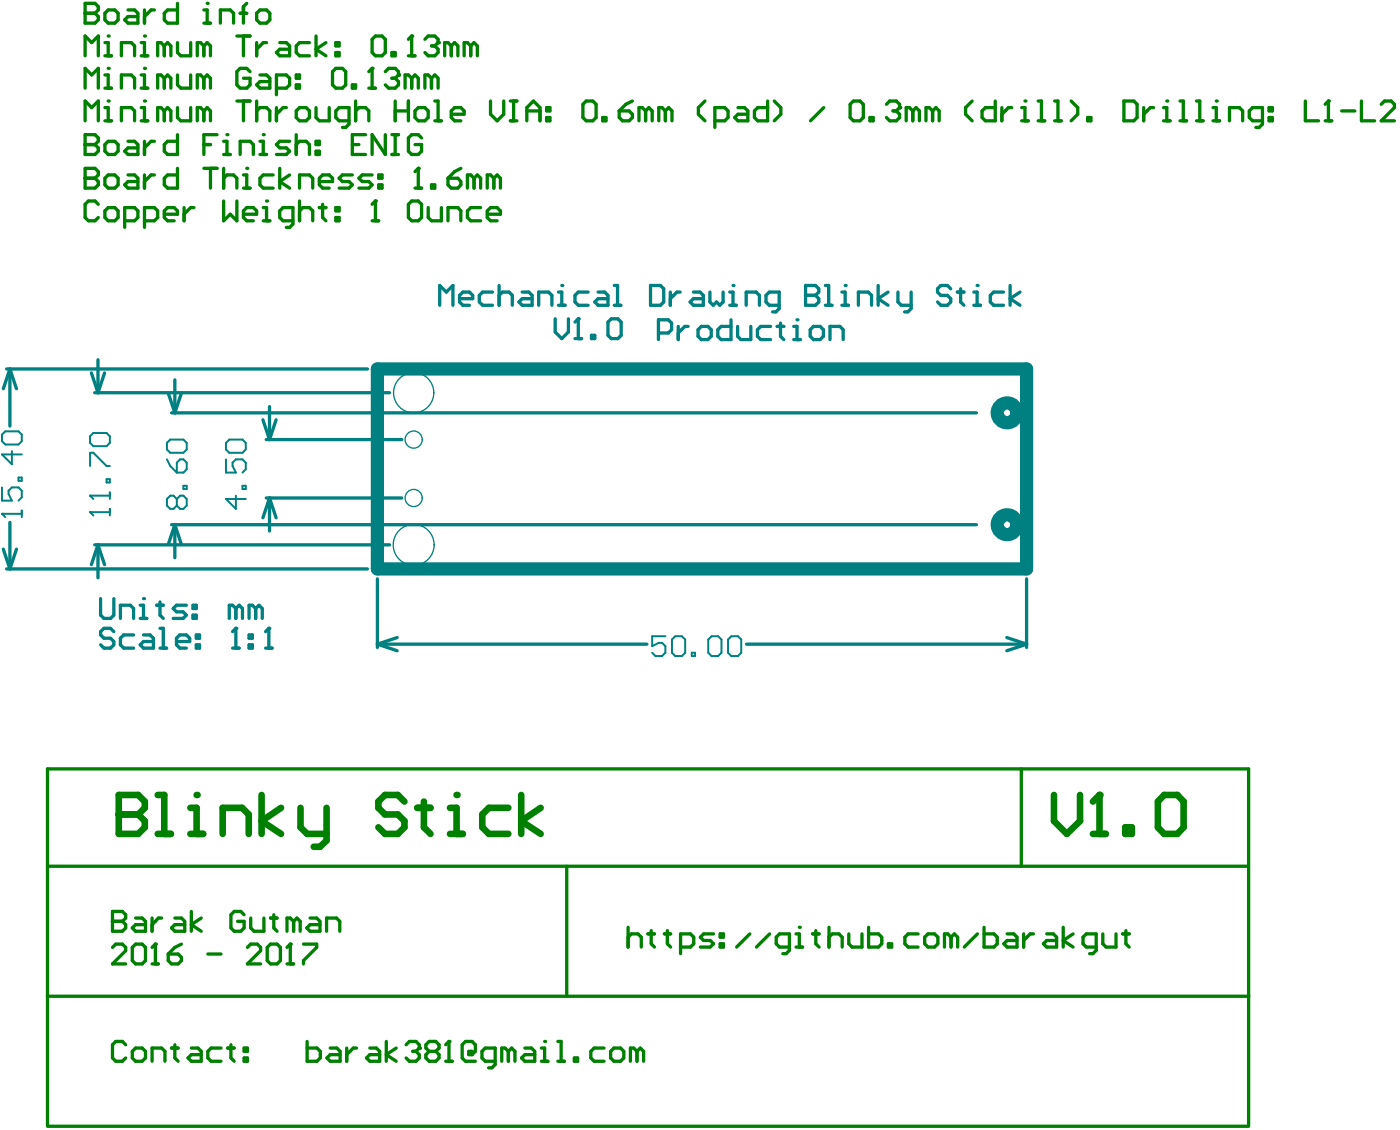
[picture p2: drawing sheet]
<svg xmlns="http://www.w3.org/2000/svg" width="358mm" height="289mm" viewBox="0 0 358 289" stroke-linecap="round" stroke-linejoin="round" font-family="sans-serif">
<g fill="none" stroke="#008000" stroke-width=".85">
<path d="M261.5 196.8v25M12.2 221.8h307.5M28.8 233.3v5.1h2.5l.9-.8v-.9l-.9-.8h-2.5M145.1 221.8v33.2M12.2 255h307.5M32.2 267.5l-.9-.9h-1.7l-.8 .9v3.3l.8 .9h1.7l.9-.9M34.7 268.3h1.7l.8 .8v1.7l-.8 .9h-1.7l-.8-.9v-1.7zM38.9 271.7v-3.4h2.5l.8 .8v2.6M43.9 268.3h1.7M44.8 267.5v3.3l.8 .9M49 268.3h1.7l.8 .8v2.6h-2.5l-.9-.9 .9-.8h2.5M56.6 268.3h-2.5l-.9 .8v1.7l.9 .9h2.5"/>
<path d="M58.3 268.3h1.7M59.1 267.5v3.3l.9 .9M62.5 270.8h.8v.9h-.8zM62.5 268.3h.8v.8h-.8zM12.2 288.1v-91.3h307.5v91.3M12.2 288.3h307.5"/>
</g>
<circle cx="28.8" cy="235.9" r=".42" fill="#008000"/>
<g fill="none" stroke="#008000" stroke-width=".85">
<path d="M28.8 233.3h2.5l.9 .9v.8l-.9 .9h-2.5M34.7 235h1.7l.8 .9v2.5h-2.5l-.8-.8 .8-.9h2.5M38.9 235v3.4M41.4 235h-.9l-1.6 1.7M44.8 235h1.7l.8 .9v2.5h-2.5l-.9-.8 .9-.9h2.5M49 233.3v5.1M51.5 235l-2.5 1.7 2.5 1.7M62.5 234.2l-.8-.9h-1.7l-.9 .9v3.4l.9 .8h1.7l.8-.8v-1.7h-1.7M64.2 235v2.6l.8 .8h2.6v-3.4M69.3 235h1.6M70.1 234.2v3.4l.8 .8M75.2 235.9l-.9-.9h-.8v3.4"/>
<path d="M75.2 235.9v2.5M75.2 235.9l.8-.9 .9 .9v2.5M79.4 235h1.7l.8 .9v2.5h-2.5l-.9-.8 .9-.9h2.5M83.6 238.4v-3.4h2.5l.9 .9v2.5"/>
</g>
<path d="M269.8 203.5v6.7l3.3 3.3 3.4-3.3v-6.7M279.8 213.5h3.3M281.5 203.5v10" fill="none" stroke="#008000" stroke-width="1.7"/>
<circle cx="281.5" cy="203.5" r=".85" fill="#008000"/>
<path d="M281.5 203.5l-1.7 1.7M288.1 211.8h1.7v1.7h-1.7zM298 203.5h3.4l1.6 1.7v6.6l-1.6 1.7h-3.4l-1.6-1.7v-6.6z" fill="none" stroke="#008000" stroke-width="1.7"/>
<path d="M28.8 242.5l.8-.8h1.7l.9 .8v.9l-3.4 3.4h3.4M34.7 241.7h1.7l.8 .8v3.4l-.8 .9h-1.7l-.8-.9v-3.4zM38.9 246.8h1.6M39.8 241.7v5.1" fill="none" stroke="#008000" stroke-width=".85"/>
<circle cx="39.8" cy="241.7" r=".42" fill="#008000"/>
<path d="M39.8 241.7l-.9 .8M43.1 244.2h2.5l.9 .9v.8l-.9 .9h-1.7l-.8-.9zM46.5 241.7l-1.7 .8-1.7 1.7M53.2 244.2h3.4M63.3 242.5l.9-.8h1.7l.8 .8v.9l-3.4 3.4h3.4M69.3 241.7h1.6l.9 .8v3.4l-.9 .9h-1.6l-.9-.9v-3.4zM73.5 246.8h1.7M74.3 241.7v5.1" fill="none" stroke="#008000" stroke-width=".85"/>
<circle cx="74.3" cy="241.7" r=".42" fill="#008000"/>
<path d="M21.8 .9v5h2.5l.9-.8v-.9l-.9-.8h-2.5M74.3 241.7l-.8 .8M77.7 241.7h3.4v.8l-3.4 3.4v.9" fill="none" stroke="#008000" stroke-width=".85"/>
<circle cx="21.8" cy="3.4" r=".42" fill="#008000"/>
<path d="M21.8 .9h2.5l.9 .8v.8l-.9 .9h-2.5M27.7 2.5h1.7l.8 .9v1.7l-.8 .8h-1.7l-.8-.8v-1.7zM32.8 2.5h1.7l.8 .9v2.5h-2.5l-.9-.8 .9-.9h2.5M37 2.5v3.4M39.5 2.5h-.8l-1.7 1.7M45.4 .9v5h-2.5l-.8-.8v-1.7l.8-.9h2.5M52.2 5.9h1.7M52.2 2.5h.8v3.4" fill="none" stroke="#008000" stroke-width=".85"/>
<circle cx="53" cy=".9" r=".42" fill="#008000"/>
<path d="M56.4 5.9v-3.4h2.6l.8 .9v2.5M61.5 3.4h1.7M63.2 .9l-.9 .8v4.2M66.6 2.5h1.6l.9 .9v1.7l-.9 .8h-1.6l-.9-.8v-1.7z" fill="none" stroke="#008000" stroke-width=".85"/>
<path d="M30.4 203.5v10h5l1.7-1.7v-1.6l-1.7-1.7h-5" fill="none" stroke="#008000" stroke-width="1.7"/>
<circle cx="30.4" cy="208.5" r=".85" fill="#008000"/>
<path d="M30.4 203.5h5l1.7 1.7v1.6l-1.7 1.7h-5M40.4 203.5h1.7v10M40.4 213.5h3.3M48.7 213.5h3.3M48.7 206.8h1.6v6.7" fill="none" stroke="#008000" stroke-width="1.7"/>
<circle cx="50.3" cy="203.5" r=".85" fill="#008000"/>
<path d="M57 213.5v-6.7h5l1.7 1.7v5M67 203.5v10M72 206.8l-5 3.4 5 3.3M76.9 206.8v5l1.7 1.7h5M83.6 206.8v8.4l-1.7 1.6h-1.6M103.5 205.2l-1.6-1.7h-3.3l-1.7 1.7v1.6l1.7 1.7h3.3l1.6 1.7v1.6l-1.6 1.7h-3.3l-1.7-1.7M106.8 206.8h3.4M108.5 205.2v6.6l1.7 1.7M115.2 206.8h1.7v6.7M115.2 213.5h3.3" fill="none" stroke="#008000" stroke-width="1.7"/>
<circle cx="116.9" cy="203.5" r=".85" fill="#008000"/>
<path d="M130.1 206.8h-4.9l-1.7 1.7v3.3l1.7 1.7h4.9M133.4 203.5v10M138.4 206.8l-5 3.4 5 3.3" fill="none" stroke="#008000" stroke-width="1.7"/>
<path d="M21.8 43.1v5.1h2.5l.9-.9v-.8l-.9-.9h-2.5" fill="none" stroke="#008000" stroke-width=".85"/>
<circle cx="21.8" cy="45.6" r=".42" fill="#008000"/>
<path d="M21.8 43.1h2.5l.9 .8v.9l-.9 .8h-2.5M27.7 44.8h1.7l.8 .8v1.7l-.8 .9h-1.7l-.8-.9v-1.7zM32.8 44.8h1.7l.8 .8v2.6h-2.5l-.9-.9 .9-.8h2.5M37 44.8v3.4M39.5 44.8h-.8l-1.7 1.7M45.4 43.1v5.1h-2.5l-.8-.9v-1.7l.8-.8h2.5M52.2 43.1h3.4M53.9 43.1v5.1M57.3 45.6l.8-.8h1.7l.8 .8v2.6M57.3 43.1v5.1M62.3 48.2h1.7M62.3 44.8h.9v3.4" fill="none" stroke="#008000" stroke-width=".85"/>
<circle cx="63.2" cy="43.1" r=".42" fill="#008000"/>
<path d="M69.9 44.8h-2.5l-.8 .8v1.7l.8 .9h2.5M71.6 43.1v5.1M74.2 44.8l-2.6 1.7 2.6 1.7M76.7 48.2v-3.4h2.5l.9 .8v2.6M81.8 46.5h3.3v-.9l-.8-.8h-1.7l-.8 .8v1.7l.8 .9h1.7M90.2 44.8h-2.5l-.9 .8 .9 .9h1.7l.8 .8-.8 .9h-2.6M95.3 44.8h-2.6l-.8 .8 .8 .9h1.7l.9 .8-.9 .9h-2.5M97 44.8h.8v.8h-.8zM97 47.3h.8v.9h-.8zM106.2 48.2h1.7M107.1 43.1v5.1" fill="none" stroke="#008000" stroke-width=".85"/>
<circle cx="107.1" cy="43.1" r=".42" fill="#008000"/>
<path d="M21.8 34.5v5h2.5l.9-.8v-.8l-.9-.9h-2.5M107.1 43.1l-.9 .8M110.5 47.3h.8v.9h-.8zM114.7 45.6h2.5l.8 .9v.8l-.8 .9h-1.7l-.8-.9zM118 43.1l-1.6 .8-1.7 1.7M121.4 45.6l-.9-.8h-.8v3.4M121.4 45.6v2.6M121.4 45.6l.8-.8 .9 .8v2.6M126.4 45.6l-.8-.8h-.9v3.4M126.4 45.6v2.6M126.4 45.6l.9-.8 .8 .8v2.6" fill="none" stroke="#008000" stroke-width=".85"/>
<circle cx="21.8" cy="37" r=".42" fill="#008000"/>
<path d="M21.8 34.5h2.5l.9 .8v.9l-.9 .8h-2.5M27.7 36.2h1.7l.8 .8v1.7l-.8 .8h-1.7l-.8-.8v-1.7zM32.8 36.2h1.7l.8 .8v2.5h-2.5l-.9-.8 .9-.8h2.5M37 36.2v3.3M39.5 36.2h-.8l-1.7 1.7M45.4 34.5v5h-2.5l-.8-.8v-1.7l.8-.8h2.5M52.2 37h1.7M55.6 34.5h-3.4v5M57.3 39.5h1.7M57.3 36.2h.8v3.3" fill="none" stroke="#008000" stroke-width=".85"/>
<circle cx="58.1" cy="34.5" r=".42" fill="#008000"/>
<path d="M61.5 39.5v-3.3h2.5l.9 .8v2.5M66.6 36.2h.8v3.3M66.6 39.5h1.6" fill="none" stroke="#008000" stroke-width=".85"/>
<circle cx="67.4" cy="34.5" r=".42" fill="#008000"/>
<g fill="none" stroke="#008000" stroke-width=".85">
<path d="M26.9 19.2h.8v3.4M21.8 22.6v-5.1l1.7 1.7 1.7-1.7v5.1M26.9 22.6h1.6M74.2 36.2h-2.6l-.8 .8 .8 .9h1.7l.9 .8-.9 .8h-2.5M75.8 37l.9-.8h1.7l.8 .8v2.5M75.8 34.5v5M80.9 38.7h.9v.8h-.9zM80.9 36.2h.9v.8h-.9zM90.2 37h1.7M93.6 34.5h-3.4v5h3.4M98.6 34.5v5l-3.3-5v5M100.3 39.5h1.7"/>
<path d="M100.3 34.5h1.7M101.2 34.5v5M107.9 35.3l-.8-.8h-1.7l-.8 .8v3.4l.8 .8h1.7l.8-.8v-1.7h-1.7"/>
</g>
<circle cx="27.7" cy="17.5" r=".42" fill="#008000"/>
<path d="M36.1 19.2h.9v3.4M31.1 22.6v-3.4h2.5l.9 .8v2.6M36.1 22.6h1.7" fill="none" stroke="#008000" stroke-width=".85"/>
<circle cx="37" cy="17.5" r=".42" fill="#008000"/>
<g fill="none" stroke="#008000" stroke-width=".85">
<path d="M45.4 19.2v2.5l.9 .9h2.5v-3.4M64 18.3l-.8-.8h-1.7l-.9 .8v3.4l.9 .9h1.7l.8-.9v-1.7h-1.7M66.6 19.2h1.6l.9 .8v2.6h-2.5l-.9-.9 .9-.8h2.5M75.8 19.2h.9v.8h-.9zM86 17.5h1.7l.8 .8v3.4l-.8 .9h-1.7l-.9-.9v-3.4zM95.3 17.5v5.1M42.1 20l-.9-.8h-.8v3.4M42.1 20v2.6M42.1 20l.8-.8 .8 .8v2.6M52.2 20l-.9-.8h-.8v3.4M52.2 20v2.6M52.2 20l.8-.8 .9 .8v2.6"/>
<path d="M70.8 22.6h2.5l.9-.9v-1.7l-.9-.8h-2.5v5.1M75.8 21.7h.9v.9h-.9zM90.2 21.7h.8v.9h-.8zM94.4 22.6h1.7"/>
</g>
<circle cx="95.3" cy="17.5" r=".42" fill="#008000"/>
<path d="M95.3 17.5l-.9 .8M98.6 18.3l.9-.8h1.7l.8 .8v.9" fill="none" stroke="#008000" stroke-width=".85"/>
<circle cx="102" cy="19.2" r=".42" fill="#008000"/>
<path d="M21.8 14.3v-5.1l1.7 1.7 1.7-1.7v5.1M26.9 14.3h1.6M26.9 10.9h.8v3.4M102 19.2l-.8 .8M100.3 20h.9M101.2 20l.8 .9v.8l-.8 .9h-1.7l-.9-.9M105.4 20l-.8-.8h-.9v3.4M105.4 20v2.6M105.4 20l.8-.8 .9 .8v2.6M110.5 20l-.9-.8h-.8v3.4M110.5 20v2.6M110.5 20l.8-.8 .9 .8v2.6" fill="none" stroke="#008000" stroke-width=".85"/>
<circle cx="27.7" cy="9.2" r=".42" fill="#008000"/>
<path d="M31.1 14.3v-3.4h2.5l.9 .9v2.5M36.1 10.9h.9v3.4M36.1 14.3h1.7" fill="none" stroke="#008000" stroke-width=".85"/>
<circle cx="37" cy="9.2" r=".42" fill="#008000"/>
<g fill="none" stroke="#008000" stroke-width=".85">
<path d="M42.1 11.8l-.9-.9h-.8v3.4M42.1 11.8v2.5M42.1 11.8l.8-.9 .8 .9v2.5M45.4 10.9v2.5l.9 .9h2.5v-3.4M52.2 11.8l-.9-.9h-.8v3.4M52.2 11.8v2.5M52.2 11.8l.8-.9 .9 .9v2.5M60.6 9.2h3.4M62.3 9.2v5.1M65.7 10.9v3.4M68.2 10.9h-.8l-1.7 1.7M71.6 10.9h1.7l.9 .9v2.5h-2.6l-.8-.9 .8-.8h2.6"/>
<path d="M79.2 10.9h-2.5l-.9 .9v1.6l.9 .9h2.5M80.9 9.2v5.1M83.4 10.9l-2.5 1.7 2.5 1.7M86 10.9h.8v.9h-.8zM86 13.4h.8v.9h-.8zM96.1 9.2h1.7l.8 .9v3.3l-.8 .9h-1.7l-.8-.9v-3.3zM100.3 13.4h.9v.9h-.9zM104.6 14.3h1.6M105.4 9.2v5.1"/>
</g>
<circle cx="105.4" cy="9.2" r=".42" fill="#008000"/>
<path d="M105.4 9.2l-.8 .9M108.8 10.1l.8-.9h1.7l.9 .9v.8" fill="none" stroke="#008000" stroke-width=".85"/>
<circle cx="112.2" cy="10.9" r=".42" fill="#008000"/>
<g fill="none" stroke="#008000" stroke-width=".85">
<path d="M110.5 11.8h.8M111.3 11.8l.9 .8v.8l-.9 .9h-1.7l-.8-.9M112.2 10.9l-.9 .9M115.5 11.8l-.8-.9h-.9v3.4M115.5 11.8v2.5M115.5 11.8l.9-.9 .8 .9v2.5M120.5 11.8l-.8-.9h-.9v3.4M120.5 11.8v2.5M120.5 11.8l.9-.9 .8 .9v2.5M78.6 266.6v5.1h2.6l.8-.9v-1.7l-.8-.8h-2.6M84.5 268.3h1.7l.9 .8v2.6h-2.6l-.8-.9 .8-.8h2.6M88.8 268.3v3.4"/>
<path d="M91.3 268.3h-.8l-1.7 1.7M94.7 268.3h1.7l.8 .8v2.6h-2.5l-.9-.9 .9-.8h2.5M98.9 266.6v5.1M101.4 268.3l-2.5 1.7 2.5 1.7M104 267.5l.8-.9h1.7l.8 .9v.8"/>
</g>
<circle cx="107.3" cy="268.3" r=".42" fill="#008000"/>
<path d="M105.7 269.1h.8M106.5 269.1l.8 .9v.8l-.8 .9h-1.7l-.8-.9M107.3 268.3l-.8 .8M109.9 269.1h1.7M109.9 269.1l-.9 .9v.8l.9 .9h1.7l.8-.9v-.8l-.8-.9M109.9 269.1l-.9-.8v-.8l.9-.9h1.7l.8 .9v.8l-.8 .8M114.1 271.7h1.7M114.9 266.6v5.1" fill="none" stroke="#008000" stroke-width=".85"/>
<circle cx="114.9" cy="266.6" r=".42" fill="#008000"/>
<path d="M114.9 266.6l-.8 .9M120 269.1h.9v.9h-.9zM120.9 270l.8-.9v-1.6l-.8-.9h-1.7l-.9 .9v3.3l.9 .9h2.5M126.8 271.7h-2.6l-.8-.9v-1.7l.8-.8h2.6v4.2l-.9 .9h-.8M130.1 269.1l.9-.8 .8 .8v2.6M130.1 269.1l-.8-.8h-.8v3.4M130.1 269.1v2.6M134.4 268.3h1.7l.8 .8v2.6h-2.5l-.9-.9 .9-.8h2.5M138.6 271.7h1.7M138.6 268.3h.8v3.4" fill="none" stroke="#008000" stroke-width=".85"/>
<circle cx="139.4" cy="266.6" r=".42" fill="#008000"/>
<g fill="none" stroke="#008000" stroke-width=".85">
<path d="M25.2 52.3l-.9-.8h-1.7l-.8 .8v3.4l.8 .8h1.7l.9-.8M27.7 53.1h1.7l.8 .9v1.7l-.8 .8h-1.7l-.8-.8v-1.7zM31.9 56.5h2.6l.8-.8v-1.7l-.8-.9h-2.6v5.1M37 56.5h2.5l.9-.8v-1.7l-.9-.9h-2.5v5.1M42.1 54.8h3.3v-.8l-.8-.9h-1.7l-.8 .9v1.7l.8 .8h1.7M47.1 53.1v3.4M49.7 53.1h-.9l-1.7 1.7M57.3 51.5v5l1.7-1.7 1.6 1.7v-5M62.3 54.8h3.4v-.8l-.8-.9h-1.7l-.9 .9v1.7l.9 .8h1.7M67.4 56.5h1.7M67.4 53.1h.8v3.4M142.8 271.7h1.7"/>
<path d="M142.8 266.6h.9v5.1M147 270.8h.9v.9h-.9zM154.6 268.3h-2.5l-.8 .8v1.7l.8 .9h2.5M157.2 268.3h1.7l.8 .8v1.7l-.8 .9h-1.7l-.9-.9v-1.7zM163.1 269.1l-.9-.8h-.8v3.4M163.1 269.1v2.6M163.1 269.1l.8-.8 .9 .8v2.6"/>
</g>
<circle cx="68.2" cy="51.5" r=".42" fill="#008000"/>
<path d="M75 56.5h-2.5l-.9-.8v-1.7l.9-.9h2.5v4.3l-.8 .8h-.9M76.7 54l.8-.9h1.7l.9 .9v2.5M76.7 51.5v5M81.8 53.1h1.6M82.6 52.3v3.4l.8 .8M86 53.1h.8v.9h-.8zM86 55.7h.8v.8h-.8zM95.3 56.5h1.7M96.1 51.5v5" fill="none" stroke="#008000" stroke-width=".85"/>
<circle cx="96.1" cy="51.5" r=".42" fill="#008000"/>
<g fill="none" stroke="#008000" stroke-width=".85">
<path d="M96.1 51.5l-.8 .8M105.4 51.5h1.7l.8 .8v3.4l-.8 .8h-1.7l-.8-.8v-3.4zM109.6 53.1v2.6l.9 .8h2.5v-3.4M114.7 56.5v-3.4h2.5l.8 .9v2.5M123.1 53.1h-2.6l-.8 .9v1.7l.8 .8h2.6M124.7 54.8h3.4v-.8l-.8-.9h-1.7l-.9 .9v1.7l.9 .8h1.7M160.8 237.4v5.1M160.8 239.9l.8-.8h1.7l.9 .8v2.6M165.9 239.1h1.7M166.7 238.2v3.4l.9 .9M170.1 239.1h1.6M170.9 238.2v3.4l.8 .9"/>
<path d="M182.7 239.1h-2.6l-.8 .8 .8 .9h1.7l.9 .8-.9 .9h-2.5M184.4 239.1h.8v.8h-.8zM192 239.1l-3.4 3.4M197 239.1l-3.3 3.4M203.8 239.1h.8v3.4M174.2 242.5h2.6l.8-.9v-1.7l-.8-.8h-2.6v5M184.4 241.6h.8v.9h-.8zM202.1 242.5h-2.5l-.9-.9v-1.7l.9-.8h2.5v4.2l-.8 .8h-.9M203.8 242.5h1.7"/>
</g>
<circle cx="204.6" cy="237.4" r=".42" fill="#008000"/>
<g fill="none" stroke="#008000" stroke-width=".85">
<path d="M21.8 30.9v-5l1.7 1.7 1.7-1.7v5M26.9 30.9h1.6M26.9 27.6h.8v3.3M208 239.1h1.7M208.9 238.2v3.4l.8 .9M212.2 239.9l.9-.8h1.7l.8 .8v2.6M212.2 237.4v5.1M217.3 239.1v2.5l.8 .9h2.6v-3.4M222.4 237.4v5.1h2.5l.8-.9v-1.7l-.8-.8h-2.5M235 239.1h-2.5l-.8 .8v1.7l.8 .9h2.5M237.6 239.1h1.7l.8 .8v1.7l-.8 .9h-1.7l-.9-.9v-1.7zM243.5 239.9l-.9-.8h-.8v3.4"/>
<path d="M243.5 239.9v2.6M243.5 239.9l.8-.8 .9 .8v2.6M250.2 239.1l-3.3 3.4M251.9 237.4v5.1h2.6l.8-.9v-1.7l-.8-.8h-2.6M257.8 239.1h1.7l.9 .8v2.6h-2.6l-.8-.9 .8-.8h2.6M262.1 239.1v3.4M264.6 239.1h-.8l-1.7 1.7M268 239.1h1.7l.8 .8v2.6h-2.5l-.9-.9 .9-.8h2.5M272.2 237.4v5.1M274.7 239.1l-2.5 1.7 2.5 1.7M282.3 239.1v2.5l.9 .9h2.5v-3.4M287.4 239.1h1.7"/>
<path d="M288.2 238.2v3.4l.9 .9M227.4 241.6h.9v.9h-.9zM280.6 242.5h-2.5l-.8-.9v-1.7l.8-.8h2.5v4.2l-.8 .8h-.8"/>
</g>
<circle cx="27.7" cy="25.9" r=".42" fill="#008000"/>
<path d="M31.1 30.9v-3.3h2.5l.9 .8v2.5M36.1 27.6h.9v3.3M36.1 30.9h1.7" fill="none" stroke="#008000" stroke-width=".85"/>
<circle cx="37" cy="25.9" r=".42" fill="#008000"/>
<g fill="none" stroke="#008000" stroke-width=".85">
<path d="M42.1 28.4l-.9-.8h-.8v3.3M42.1 28.4v2.5M42.1 28.4l.8-.8 .8 .8v2.5M45.4 27.6v2.5l.9 .8h2.5v-3.3M52.2 28.4l-.9-.8h-.8v3.3M52.2 28.4v2.5M52.2 28.4l.8-.8 .9 .8v2.5M60.6 25.9h3.4M62.3 25.9v5M65.7 28.4l.9-.8h1.6l.9 .8v2.5M65.7 25.9v5M70.8 27.6v3.3"/>
<path d="M73.3 27.6h-.8l-1.7 1.6M76.7 27.6h1.7l.8 .8v1.7l-.8 .8h-1.7l-.9-.8v-1.7zM80.9 27.6v2.5l.9 .8h2.5v-3.3M89.4 30.9h-2.6l-.8-.8v-1.7l.8-.8h2.6v4.2l-.9 .8h-.8M91 28.4l.9-.8h1.7l.8 .8v2.5M91 25.9v5M101.2 25.9v5M101.2 28.4h3.4M104.6 25.9v5M107.1 27.6h1.7l.8 .8v1.7l-.8 .8h-1.7l-.9-.8v-1.7zM111.3 30.9h1.7M111.3 25.9h.9v5"/>
<path d="M115.5 29.2h3.3v-.8l-.8-.8h-1.6l-.9 .8v1.7l.9 .8h1.6M125.6 25.9v3.3l1.7 1.7 1.7-1.7v-3.3M130.7 30.9h1.6M130.7 25.9h1.6M131.5 25.9v5M134.9 28.4h3.4M134.9 30.9v-3.3l1.7-1.7 1.7 1.7v3.3M139.9 27.6h.9v.8h-.9zM139.9 30.1h.9v.8h-.9zM150.1 25.9h1.7l.8 .8v3.4l-.8 .8h-1.7l-.9-.8v-3.4zM154.3 30.1h.8v.8h-.8zM158.5 28.4h2.6l.8 .8v.9l-.8 .8h-1.7l-.9-.8z"/>
<path d="M161.9 25.9l-1.7 .8-1.7 1.7M165.3 28.4l-.9-.8h-.8v3.3M165.3 28.4v2.5M165.3 28.4l.8-.8 .9 .8v2.5M170.3 28.4l-.8-.8h-.8v3.3M170.3 28.4v2.5M170.3 28.4l.9-.8 .8 .8v2.5M180.5 25.9l-1.7 1.7v1.6l1.7 1.7M183 30.9h2.5l.9-.8v-1.7l-.9-.8h-2.5v5M188.9 27.6h1.7l.9 .8v2.5h-2.6l-.8-.8 .8-.9h2.6M196.5 25.9v5h-2.5l-.8-.8v-1.7l.8-.8h2.5M198.2 25.9l1.7 1.7v1.6l-1.7 1.7"/>
<path d="M210.9 27.6l-3.4 3.3M218.5 25.9h1.7l.8 .8v3.4l-.8 .8h-1.7l-.9-.8v-3.4zM222.7 30.1h.9v.8h-.9zM226.9 26.7l.9-.8h1.7l.8 .8v.9"/>
</g>
<circle cx="230.3" cy="27.6" r=".42" fill="#008000"/>
<g fill="none" stroke="#008000" stroke-width=".85">
<path d="M228.6 28.4h.9M229.5 28.4l.8 .8v.9l-.8 .8h-1.7l-.9-.8M230.3 27.6l-.8 .8M233.7 28.4l-.9-.8h-.8v3.3M233.7 28.4v2.5M233.7 28.4l.8-.8 .9 .8v2.5M238.8 28.4l-.9-.8h-.8v3.3M238.8 28.4v2.5M238.8 28.4l.8-.8 .8 .8v2.5M248.9 25.9l-1.7 1.7v1.6l1.7 1.7M254.8 25.9v5h-2.5l-.9-.8v-1.7l.9-.8h2.5M256.5 27.6v3.3"/>
<path d="M259 27.6h-.8l-1.7 1.6M261.6 30.9h1.6M261.6 27.6h.8v3.3"/>
</g>
<circle cx="262.4" cy="25.9" r=".42" fill="#008000"/>
<path d="M265.8 30.9h1.7M265.8 25.9h.8v5M270 30.9h1.7M270 25.9h.8v5M274.2 25.9l1.7 1.7v1.6l-1.7 1.7M278.5 30.1h.8v.8h-.8zM287.7 25.9h2.6l.8 .8v3.4l-.8 .8h-2.6zM292.8 27.6v3.3M295.3 27.6h-.8l-1.7 1.6M297.9 30.9h1.7M297.9 27.6h.8v3.3" fill="none" stroke="#008000" stroke-width=".85"/>
<circle cx="298.7" cy="25.9" r=".42" fill="#008000"/>
<path d="M302.1 30.9h1.7M302.1 25.9h.8v5M306.3 30.9h1.7M306.3 25.9h.9v5M310.5 30.9h1.7M310.5 27.6h.9v3.3" fill="none" stroke="#008000" stroke-width=".85"/>
<circle cx="311.4" cy="25.9" r=".42" fill="#008000"/>
<path d="M314.8 30.9v-3.3h2.5l.8 .8v2.5M323.2 30.9h-2.5l-.9-.8v-1.7l.9-.8h2.5v4.2l-.8 .8h-.9M324.9 27.6h.8v.8h-.8zM324.9 30.1h.8v.8h-.8zM334.2 25.9v5h3.4M339.3 30.9h1.6M340.1 25.9v5" fill="none" stroke="#008000" stroke-width=".85"/>
<circle cx="340.1" cy="25.9" r=".42" fill="#008000"/>
<path d="M340.1 25.9l-.8 .8M343.5 28.4h3.4M348.5 25.9v5h3.4M353.6 26.7l.9-.8h1.6l.9 .8v.9l-3.4 3.3h3.4" fill="none" stroke="#008000" stroke-width=".85"/>
<g fill="none" stroke="#008080" stroke-width=".85">
<path d="M1.7 94.5h92.4M2.5 94.5l1.7 5M2.5 94.5v14.6M2.5 94.5l-1.7 5M23.4 95.5l1.7 5M25.1 92.1v8.4M26.8 95.5l-1.7 5M44.8 97.2v8.5M24.2 100.5h75.5M43.1 100.6l1.7 5.1M43.9 105.7h206.1M46.5 100.6l-1.7 5.1"/>
<path d="M67.3 107.5l1.7 5M68.2 112.5h34.7M69 104.1v8.4M70.7 107.5l-1.7 5M2.5 133.7v11.9M24.2 139.5h75.5M25.1 139.5l1.7 5M25.1 139.5l-1.7 5M25.1 139.5v8.4M43.9 134.3h206.1M44.8 134.3v8.5M44.8 134.3l1.7 5.1"/>
<path d="M44.8 134.3l-1.7 5.1M68.2 127.5h34.7M69 127.5l1.7 5.1M69 127.5v8.4M69 127.5l-1.7 5.1M.8 140.6l1.7 5M1.7 145.6h92.4M4.2 140.6l-1.7 5M96.6 148.2v17.6M262.8 148.2v17.6M96.6 164.9l5.1 1.7M96.6 164.9h69"/>
<path d="M101.7 163.2l-5.1 1.7M191.1 164.9h71.7M257.8 163.2l5 1.7M262.8 164.9l-5 1.7"/>
</g>
<path d="M96.6 94.5h166.2v51.1h-166.2z" fill="none" stroke="#008080" stroke-width="3.4"/>
<g fill="none" stroke="#008080" stroke-width=".51">
<path d="M42.7 117.6l.9 1.7 1.7 1.7M43.6 112.5h3.4l.8 .9v1.7l-.8 .8h-3.4l-.9-.8v-1.7zM46.1 117.6h.9l.8 .8v1.7l-.8 .9h-1.7v-2.6zM57.9 117.6v3.4h2.5l-.9-1.7v-.9l.9-.8h1.7l.8 .8v1.7l-.8 .9M58.7 112.5h3.4l.8 .9v1.7l-.8 .8h-3.4l-.8-.8v-1.7zM.5 131.5h5.1M5.6 130.7v1.7M45.3 127.7l-.9-.8h-.8l-.9 .8v1.7l.9 .9h.8l.9-.9M45.3 127.7l.8-.8h.9l.8 .8v1.7l-.8 .9h-.9l-.8-.9M45.3 127.7v1.7M47 124.4h.8v.8h-.8zM60.4 126.9v3.4l-2.5-2.6h5"/>
<path d="M62.1 124.4h.8v.8h-.8z"/>
</g>
<circle cx=".5" cy="131.5" r=".25" fill="#008080"/>
<path d="M1.4 110.4h3.3l.9 .9v1.7l-.9 .8h-3.3l-.9-.8v-1.7zM3 115.5v3.4l-2.5-2.6h5.1M.5 131.5l.9 .9M.5 124.8v3.4h2.5l-.8-1.7v-.9l.8-.8h1.7l.9 .8v1.7l-.9 .9M4.7 122.2h.9v.9h-.9z" fill="none" stroke="#008080" stroke-width=".51"/>
<path d="M25.8 153.2v4.3l.8 .8h1.7l.8-.8v-4.3M30.8 158.3v-3.4h2.6l.8 .9v2.5M35.9 158.3h1.7M35.9 154.9h.8v3.4" fill="none" stroke="#008080" stroke-width=".85"/>
<circle cx="36.7" cy="153.2" r=".42" fill="#008080"/>
<g fill="none" stroke="#008080" stroke-width=".85">
<path d="M40.1 154.9h1.7M41 154.1v3.4l.8 .8M47.7 154.9h-2.5l-.9 .9 .9 .8h1.7l.8 .9-.8 .8h-2.6M49.4 154.9h.9v.9h-.9zM49.4 157.5h.9v.8h-.9zM60.4 155.8l-.9-.9h-.8v3.4M60.4 155.8v2.5M60.4 155.8l.8-.9 .9 .9v2.5M65.5 155.8l-.9-.9h-.8v3.4M65.5 155.8v2.5M65.5 155.8l.8-.9 .8 .9v2.5M29.1 161.7l-.8-.8h-1.7l-.8 .8v.8l.8 .9h1.7l.8 .8v.9l-.8 .8h-1.7l-.8-.8"/>
<path d="M34.2 162.5h-2.5l-.9 .9v1.7l.9 .8h2.5M36.7 162.5h1.7l.9 .9v2.5h-2.6l-.8-.8 .8-.9h2.6M41 160.9h.8v5M41 165.9h1.7M45.2 164.2h3.4v-.8l-.9-.9h-1.7l-.8 .9v1.7l.8 .8h1.7M50.3 162.5h.8v.9h-.8zM50.3 165.1h.8v.8h-.8zM59.5 165.9h1.7M60.4 160.9v5"/>
</g>
<circle cx="60.4" cy="160.9" r=".42" fill="#008080"/>
<path d="M60.4 160.9l-.9 .8M63.8 162.5h.8v.9h-.8zM63.8 165.1h.8v.8h-.8zM68 165.9h1.7M68.8 160.9v5" fill="none" stroke="#008080" stroke-width=".85"/>
<circle cx="68.8" cy="160.9" r=".42" fill="#008080"/>
<path d="M142.1 81.6v3.4l1.7 1.7 1.7-1.7v-3.4M147.2 86.7h1.7M148.1 81.6v5.1M68.8 160.9l-.8 .8" fill="none" stroke="#008080" stroke-width=".85"/>
<path d="M170.3 162.9h-3.3v2.5l1.7-.8h.8l.8 .8v1.7l-.8 .8h-1.7l-.8-.8M172.9 162.9h1.7l.8 .8v3.4l-.8 .8h-1.7l-.9-.8v-3.4zM177.1 167.1h.8v.8h-.8zM182.2 162.9h1.7l.8 .8v3.4l-.8 .8h-1.7l-.9-.8v-3.4zM187.2 162.9h1.7l.9 .8v3.4l-.9 .8h-1.7l-.8-.8v-3.4z" fill="none" stroke="#008080" stroke-width=".51"/>
<circle cx="148.1" cy="81.6" r=".42" fill="#008080"/>
<path d="M148.1 81.6l-.9 .9M151.4 85.8h.9v.9h-.9zM156.5 81.6h1.7l.8 .9v3.3l-.8 .9h-1.7l-.8-.9v-3.3z" fill="none" stroke="#008080" stroke-width=".85"/>
<path d="M23.1 131.1h5M28.1 130.3v1.7" fill="none" stroke="#008080" stroke-width=".51"/>
<circle cx="23.1" cy="131.1" r=".25" fill="#008080"/>
<path d="M23.1 131.1l.8 .9M23.1 126.9h5M28.1 126v1.7" fill="none" stroke="#008080" stroke-width=".51"/>
<circle cx="23.1" cy="126.9" r=".25" fill="#008080"/>
<path d="M23.1 119.3v-3.4h.8l3.4 3.4h.8M23.9 110.8h3.4l.8 .9v1.7l-.8 .8h-3.4l-.8-.8v-1.7zM23.1 126.9l.8 .8M27.3 122.7h.8v.8h-.8z" fill="none" stroke="#008080" stroke-width=".51"/>
<path d="M168.6 85.2h2.5l.9-.8v-1.7l-.9-.8h-2.5v5M173.6 83.6v3.3M176.2 83.6h-.9l-1.7 1.6M179.6 83.6h1.6l.9 .8v1.7l-.9 .8h-1.6l-.9-.8v-1.7zM187.2 81.9v5h-2.6l-.8-.8v-1.7l.8-.8h2.6M188.8 83.6v2.5l.9 .8h2.5v-3.3M197.3 83.6h-2.5l-.9 .8v1.7l.9 .8h2.5M199 83.6h1.7M199.8 82.7v3.4l.9 .8M203.2 83.6h.8v3.3M203.2 86.9h1.7" fill="none" stroke="#008080" stroke-width=".85"/>
<circle cx="204" cy="81.9" r=".42" fill="#008080"/>
<path d="M112.6 78.2v-5.1l1.7 1.7 1.7-1.7v5.1M117.6 76.5h3.4v-.9l-.8-.8h-1.7l-.9 .8v1.7l.9 .9h1.7M126.1 74.8h-2.5l-.9 .8v1.7l.9 .9h2.5M127.8 75.6l.8-.8h1.7l.9 .8v2.6M127.8 73.1v5.1M133.7 74.8h1.7l.8 .8v2.6h-2.5l-.9-.9 .9-.8h2.5M137.9 78.2v-3.4h2.5l.9 .8v2.6M143 78.2h1.7M143 74.8h.8v3.4M208.3 83.6h1.7l.8 .8v1.7l-.8 .8h-1.7l-.9-.8v-1.7zM212.5 86.9v-3.3h2.5l.9 .8v2.5" fill="none" stroke="#008080" stroke-width=".85"/>
<circle cx="143.8" cy="73.1" r=".42" fill="#008080"/>
<path d="M150.6 74.8h-2.5l-.9 .8v1.7l.9 .9h2.5M153.1 74.8h1.7l.9 .8v2.6h-2.6l-.8-.9 .8-.8h2.6M157.3 78.2h1.6M157.3 73.1h.8v5.1M166.5 73.1h2.6l.8 .8v3.4l-.8 .9h-2.6zM171.6 74.8v3.4M174.1 74.8h-.8l-1.7 1.7M177.5 74.8h1.7l.9 .8v2.6h-2.6l-.8-.9 .8-.8h2.6M181.7 74.8v2.5l.9 .9 .8-.9 .9 .9 .8-.9v-2.5M186.8 74.8h.9v3.4M186.8 78.2h1.7" fill="none" stroke="#008080" stroke-width=".85"/>
<circle cx="187.7" cy="73.1" r=".42" fill="#008080"/>
<path d="M191 78.2v-3.4h2.6l.8 .8v2.6M199.5 78.2h-2.5l-.9-.9v-1.7l.9-.8h2.5v4.2l-.9 .8h-.8M206.2 73.1v5.1h2.6l.8-.9v-.8l-.8-.9h-2.6" fill="none" stroke="#008080" stroke-width=".85"/>
<circle cx="206.2" cy="75.6" r=".42" fill="#008080"/>
<path d="M206.2 73.1h2.6l.8 .8v.9l-.8 .8h-2.6M211.3 73.1h.9v5.1M211.3 78.2h1.7M215.5 78.2h1.7M215.5 74.8h.9v3.4" fill="none" stroke="#008080" stroke-width=".85"/>
<circle cx="216.4" cy="73.1" r=".42" fill="#008080"/>
<path d="M219.8 78.2v-3.4h2.5l.8 .8v2.6M224.8 73.1v5.1M227.4 74.8l-2.6 1.7 2.6 1.7M229.9 74.8v2.5l.8 .9h2.6M233.3 74.8v4.2l-.9 .8h-.8M243.4 73.9l-.8-.8h-1.7l-.9 .8v.9l.9 .8h1.7l.8 .9v.8l-.8 .9h-1.7l-.9-.9M245.1 74.8h1.7M245.9 73.9v3.4l.9 .9M249.3 74.8h.9v3.4M249.3 78.2h1.7" fill="none" stroke="#008080" stroke-width=".85"/>
<circle cx="250.2" cy="73.1" r=".42" fill="#008080"/>
<path d="M256.9 74.8h-2.5l-.9 .8v1.7l.9 .9h2.5M258.6 73.1v5.1M261.1 74.8l-2.5 1.7 2.5 1.7" fill="none" stroke="#008080" stroke-width=".85"/>
<g fill="none" stroke="#008080" stroke-width=".34">
<circle cx="105.9" cy="100.5" r="5.2"/>
<circle cx="105.9" cy="112.5" r="2.2"/>
<circle cx="105.9" cy="139.5" r="5.2"/>
<circle cx="105.9" cy="127.5" r="2.2"/>
</g>
<g fill="none" stroke="#008080" stroke-width="3.4">
<circle cx="257.8" cy="105.7" r="2.53"/>
<circle cx="257.8" cy="134.3" r="2.53"/>
</g>
</svg>
